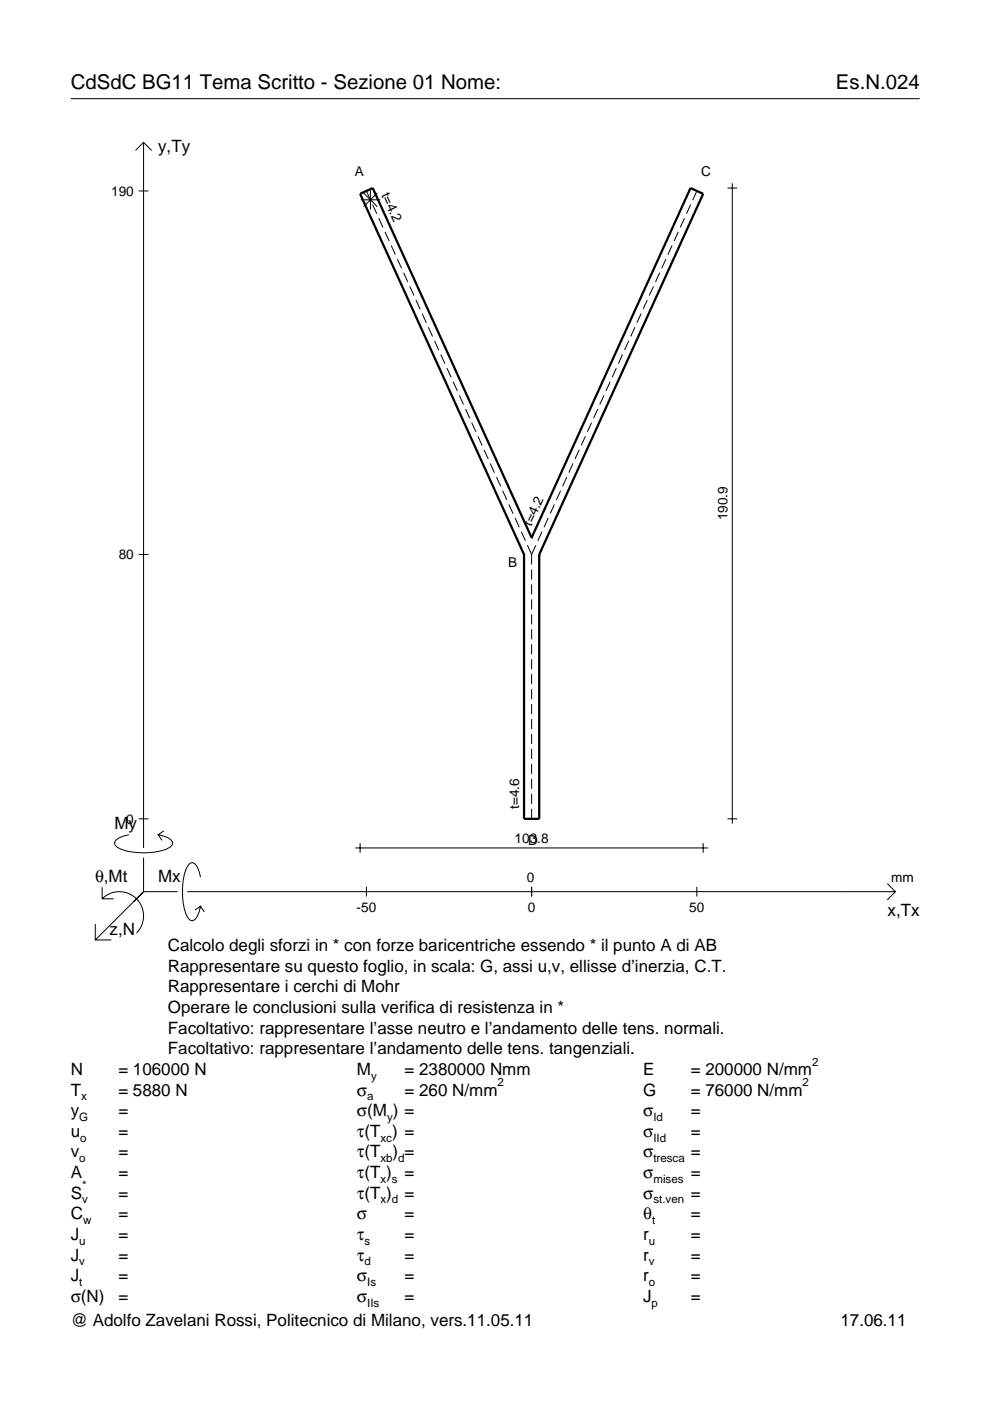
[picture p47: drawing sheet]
<svg xmlns="http://www.w3.org/2000/svg" width="210mm" height="297mm" viewBox="0 0 210 297" stroke-linecap="round" stroke-linejoin="round" font-family="sans-serif">
<defs><g id="words">
<g font-size="4.3">
<text x="15" y="18.9">CdSdC BG11 Tema Scritto - Sezione 01 Nome:</text>
<text x="177.2" y="18.9">Es.N.024</text>
</g>
<g font-size="3.6">
<text x="33.5" y="32.3">y,Ty</text>
<text x="24.3" y="175.7">My</text>
<text x="20.1" y="187">θ,Mt</text>
<text x="33.5" y="187">Mx</text>
<text x="188.2" y="194.2">x,Tx</text>
<text x="23.2" y="198.3">z,N</text>
<text x="35.6" y="201.7">Calcolo degli sforzi in * con forze baricentriche essendo * il punto A di AB</text>
<text x="35.6" y="206">Rappresentare su questo foglio, in scala: G, assi u,v, ellisse d’inerzia, C.T.</text>
<text x="35.6" y="210.4">Rappresentare i cerchi di Mohr</text>
<text x="35.6" y="214.8">Operare le conclusioni sulla verifica di resistenza in *</text>
<text x="35.6" y="219.2">Facoltativo: rappresentare l’asse neutro e l’andamento delle tens. normali.</text>
<text x="15" y="227.9">N</text>
<text x="25.1" y="227.9">= 106000 N</text>
<text x="35.6" y="223.5">Facoltativo: rappresentare l’andamento delle tens. tangenziali.</text>
<text x="75.7" y="227.9">M</text>
<text x="85.8" y="227.9">= 2380000 Nmm</text>
<text x="136.4" y="227.9">E</text>
<text x="146.5" y="227.9">= 200000 N/mm</text>
<text x="15" y="232.3">T</text>
<text x="25.1" y="232.3">= 5880 N</text>
<text x="75.7" y="232.3">σ</text>
<text x="85.8" y="232.3">= 260 N/mm</text>
<text x="136.4" y="232.3">G</text>
<text x="146.5" y="232.3">= 76000 N/mm</text>
<text x="15" y="236.7">y</text>
<text x="25.1" y="236.7">=</text>
<text x="75.7" y="236.7">σ(M ) =</text>
<text x="136.4" y="236.7">σ</text>
<text x="146.5" y="236.7">=</text>
<text x="15" y="241">u</text>
<text x="15" y="245.4">v</text>
<text x="25.1" y="241">=</text>
<text x="25.1" y="245.4">=</text>
<text x="75.7" y="241">τ(T ) =</text>
<text x="75.7" y="245.4">τ(T</text>
<text x="83.3" y="245.4">) =</text>
<text x="136.4" y="241">σ</text>
<text x="136.4" y="245.4">σ</text>
<text x="146.5" y="241">=</text>
<text x="146.5" y="245.4">=</text>
<text x="15" y="249.8">A</text>
<text x="25.1" y="249.8">=</text>
<text x="75.7" y="249.8">τ(T )</text>
<text x="85.8" y="249.8">=</text>
<text x="136.4" y="249.8">σ</text>
<text x="146.5" y="249.8">=</text>
<text x="15" y="254.2">S</text>
<text x="25.1" y="254.2">=</text>
<text x="75.7" y="254.2">τ(T )</text>
<text x="85.8" y="254.2">=</text>
<text x="136.4" y="254.2">σ</text>
<text x="146.5" y="254.2">=</text>
<text x="15" y="258.5">C</text>
<text x="15" y="262.9">J</text>
<text x="25.1" y="258.5">=</text>
<text x="25.1" y="262.9">=</text>
<text x="75.7" y="258.5">σ</text>
<text x="75.7" y="262.9">τ</text>
<text x="85.8" y="258.5">=</text>
<text x="85.8" y="262.9">=</text>
<text x="136.4" y="258.5">θ</text>
<text x="136.4" y="262.9">r</text>
<text x="146.5" y="258.5">=</text>
<text x="146.5" y="262.9">=</text>
<text x="15" y="267.3">J</text>
<text x="25.1" y="267.3">=</text>
<text x="75.7" y="267.3">τ</text>
<text x="85.8" y="267.3">=</text>
<text x="136.4" y="267.3">r</text>
<text x="146.5" y="267.3">=</text>
<text x="15" y="271.7">J</text>
<text x="25.1" y="271.7">=</text>
<text x="75.7" y="271.7">σ</text>
<text x="85.8" y="271.7">=</text>
<text x="136.4" y="271.7">r</text>
<text x="146.5" y="271.7">=</text>
<text x="15" y="281.2">@ Adolfo Zavelani Rossi, Politecnico di Milano, vers.11.05.11</text>
<text x="15" y="276">σ(N)</text>
<text x="25.1" y="276">=</text>
<text x="75.7" y="276">σ</text>
<text x="85.8" y="276">=</text>
<text x="136.4" y="276">J</text>
<text x="146.5" y="276">=</text>
<text x="178.2" y="281.2">17.06.11</text>
</g>
<g font-size="2.9">
<text x="23.6" y="41.5">190</text>
<text x="75.2" y="37.3">A</text>
<text x="80.8" y="41.3" transform="rotate(66 80.8 41.3)">t=4.2</text>
<text x="148.7" y="37.3">C</text>
<text x="112.6" y="111.7" transform="rotate(-66 112.6 111.7)">t=4.2</text>
<text x="154.2" y="110.3" transform="rotate(-90 154.2 110.3)">190.9</text>
<text x="25.2" y="118.6">80</text>
<text x="107.7" y="120.2">B</text>
<text x="110.1" y="171.6" transform="rotate(-90 110.1 171.6)">t=4.6</text>
<text x="26.8" y="174.6">0</text>
<text x="109.1" y="178.8">103.8</text>
<text x="112" y="179.1">D</text>
<text x="111.7" y="187">0</text>
<text x="189" y="187">mm</text>
<text x="75.6" y="193.4">-50</text>
<text x="111.9" y="193.4">0</text>
<text x="146.1" y="193.4">50</text>
</g>
<g font-size="2.4">
<text x="172.2" y="225.9">2</text>
<text x="17.2" y="233.3">x</text>
<text x="77.9" y="233.3">a</text>
<text x="78.7" y="228.9">y</text>
<text x="105.5" y="230.3">2</text>
<text x="170.2" y="230.3">2</text>
<text x="16.8" y="237.7">G</text>
<text x="82.1" y="237.7">y</text>
<text x="138.5" y="237.7">Id</text>
<text x="17" y="242">o</text>
<text x="80.7" y="242">xc</text>
<text x="138.5" y="242">IId</text>
<text x="16.8" y="246.4">o</text>
<text x="80.7" y="246.4">xb d</text>
<text x="80.7" y="250.8">x s</text>
<text x="138.5" y="246.4">tresca</text>
<text x="138.5" y="250.8">mises</text>
<text x="17.4" y="255.2">v</text>
<text x="17.4" y="252.2">*</text>
<text x="80.7" y="255.2">x d</text>
<text x="138.5" y="255.2">st.ven</text>
<text x="16.8" y="263.9">u</text>
<text x="17.6" y="259.5">w</text>
<text x="77.3" y="263.9">s</text>
<text x="137.6" y="263.9">u</text>
<text x="138.2" y="259.5">t</text>
<text x="16.8" y="268.3">v</text>
<text x="77.3" y="268.3">d</text>
<text x="137.6" y="268.3">v</text>
<text x="16.8" y="272.7">t</text>
<text x="77.9" y="272.7">Is</text>
<text x="137.6" y="272.7">o</text>
<text x="77.9" y="277">IIs</text>
<text x="138.2" y="277">p</text>
</g>
</g></defs>
<g fill="none" stroke="#000" stroke-width=".21">
<path d="M15 20.9h180M28.7 31.9l1.7-1.7 1.8 1.7M30.4 30.2v149.6M154.2 39.9h2.1M155.3 38.9v135.7M29.4 40.5h2.1M76.5 42.4h4.1M77.1 40.9l2.9 2.9M77.7 40.5l.9 1.9M78.5 40.3v4.1M79 43.4l.9 1.9M80 40.9l-2.9 2.9"/>
<path d="M80.3 46.3l.9 1.9M81.6 49.2l.9 1.9M82.9 52l.9 2M84.3 54.9l.8 2M85.6 57.8l.9 2M139.9 57.8l-.9 2M141.2 54.9l-.9 2M142.5 52l-.9 2M143.8 49.2l-.9 1.9M145.1 46.3l-.9 1.9M146.4 43.4l-.9 1.9M147.7 40.5l-.8 1.9"/>
<path d="M86.9 60.7l.9 2M88.2 63.6l.9 2M89.5 66.5l.9 1.9M90.8 69.4l.9 1.9M92.1 72.3l.9 1.9M93.4 75.2l.9 1.9M94.8 78l.8 2M130.7 78l-.9 2M132 75.2l-.9 1.9M133.3 72.3l-.9 1.9M134.6 69.4l-.9 1.9M135.9 66.5l-.9 1.9"/>
<path d="M137.2 63.6l-.8 2M138.6 60.7l-.9 2M96.1 80.9l.9 2M97.4 83.8l.9 2M98.7 86.7l.9 2M100 89.6l.9 2M101.3 92.5l.9 1.9M102.6 95.4l.9 1.9M103.9 98.3l.9 1.9M121.5 98.3l-.9 1.9M122.8 95.4l-.9 1.9M124.1 92.5l-.9 1.9"/>
<path d="M125.4 89.6l-.9 2M126.7 86.7l-.9 2M128.1 83.8l-.9 2M129.4 80.9l-.9 2M29.4 117.6h2.1M105.3 101.2l.9 1.9M106.6 104.1l.9 1.9M107.9 106.9l.9 2M109.2 109.8l.9 2M110.5 112.7l.9 2M111.8 115.6l.9 2M112.7 117.6v2.1"/>
<path d="M113.6 115.6l-.9 2M114.9 112.7l-.9 2M116.2 109.8l-.9 2M117.5 106.9l-.8 2M118.9 104.1l-.9 1.9M120.2 101.2l-.9 1.9M112.7 120.7v2.2M112.7 123.9v2.1M112.7 127.1v2.1M112.7 130.2v2.2M112.7 133.4v2.2M112.7 136.6v2.1"/>
<path d="M112.7 139.8v2.1M112.7 142.9v2.2M112.7 146.1v2.1M112.7 149.3v2.1M112.7 152.4v2.2M112.7 155.6v2.2M112.7 158.8v2.1M27.3 177a3.6 3.6 0 0 0-3 1.7l.1 .5a5.6 5.6 0 0 0 3.8 1.5 13.4 13.4 0 0 0 7.8-1l.5-.5 .1-.5a3.6 3.6 0 0 0-3.1-1.7l.8 1.2M29.4 173.6h2.1M34.7 176.2l-1.2 .8M75.3 179.8h74.8M76.3 178.8v2"/>
<path d="M112.7 162v2.1M112.7 165.1v2.2M112.7 168.3v2.1M112.7 171.5v2.1M149.1 178.8v2M154.2 173.6h2.1M20.2 195.9v3.4h3.4M21.7 190.6a5.1 5.1 0 0 1 7.2 0 5.1 5.1 0 0 1 0 7.2M21.7 188.1v2.5h2.4M30.4 181.8v7.3M30.4 189.1l-10.2 10.2M30.4 189.1h7.2"/>
<path d="M39.7 189.1h150.1M42.5 186a3.6 3.6 0 0 0-1.7-3.1l-.5 .1a5.7 5.7 0 0 0-1.5 3.8 13.3 13.3 0 0 0 1 7.8l.5 .5 .5 .1a3.6 3.6 0 0 0 1.7-3.1l-1.2 .9M42.5 192.1l.8 1.3M77.7 188v2.1M112.7 188v2.1M147.7 188v2.1M188.1 187.3l1.7 1.8-1.7 1.7"/>
</g>
<path d="M111.1 117.6h.1M111.1 117.6v56h3.2v-56M112.7 114h.1M112.7 114l-33.7-74.1-2.7 1.2 34.8 76.5M112.7 114l33.7-74.1 2.7 1.2-34.8 76.5M114.3 117.6h.1" fill="none" stroke="#000" stroke-width=".48"/>
<use href="#words"/>
</svg>
